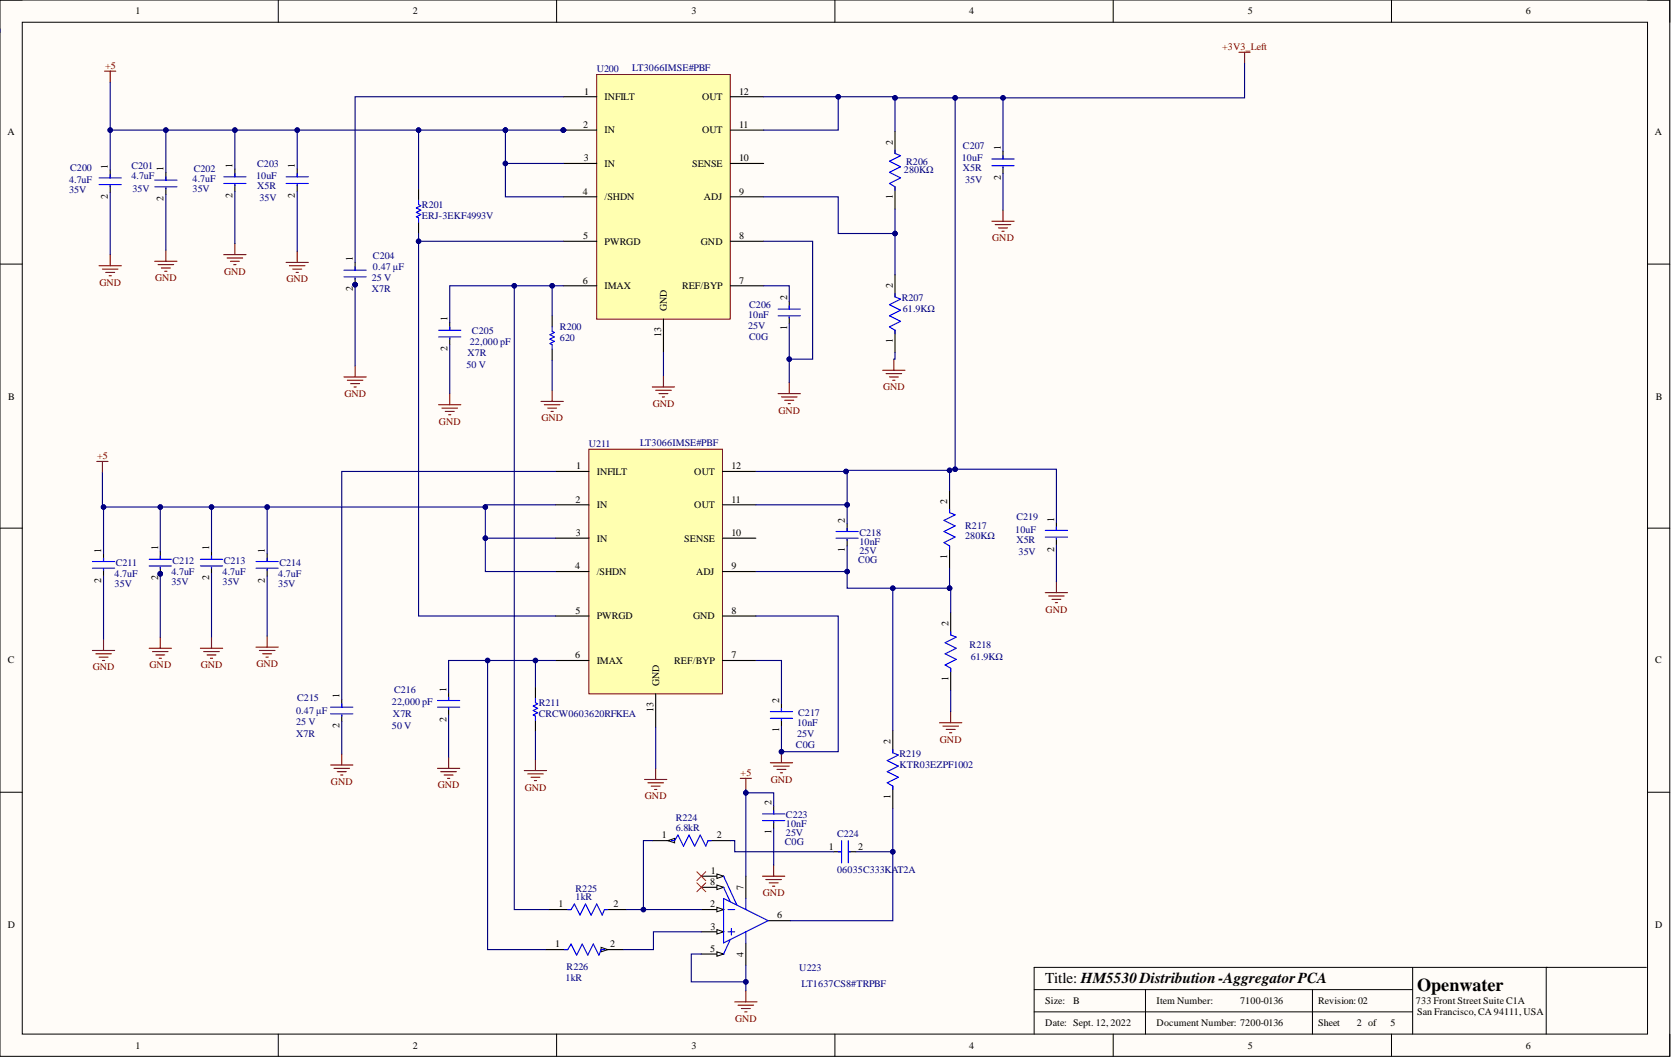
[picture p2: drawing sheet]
<svg xmlns="http://www.w3.org/2000/svg" width="381mm" height="241mm" viewBox="0 0 381 241" stroke-linecap="round" stroke-linejoin="round" font-family="sans-serif">
<defs><g id="words">
<text font-size="4.1" x="322.7" y="225.6">Openwater</text>
<text font-size="3.5" x="238" y="223.8">Title: HM5530 Distribution -AggregatorPCA</text>
<g font-size="2.3">
<text x="30.8" y="3.3">1</text>
<text x="94.1" y="3.3">2</text>
<text x="157.5" y="3.3">3</text>
<text x="220.7" y="3.3">4</text>
<text x="284.2" y="3.3">5</text>
<text x="347.5" y="3.3">6</text>
<text x="133" y="21.5">1</text>
<text x="137.7" y="22.8">INFILT</text>
<text x="159.9" y="22.8">OUT</text>
<text x="168.3" y="21.5">12</text>
<text x="132.8" y="29.1">2</text>
<text x="168.3" y="29.1">11</text>
<text x="1.7" y="30.8">A</text>
<text x="137.7" y="30.4">IN</text>
<text x="159.9" y="30.4">OUT</text>
<text x="203.3" y="32.9" transform="rotate(-90 203.3 32.9)">2</text>
<text x="227.9" y="34.2" transform="rotate(-90 227.9 34.2)">1</text>
<text x="376.9" y="30.8">A</text>
<text x="24.6" y="38.5" transform="rotate(-90 24.6 38.5)">1</text>
<text x="37.3" y="39" transform="rotate(-90 37.3 39)">1</text>
<text x="53" y="38.2" transform="rotate(-90 53 38.2)">1</text>
<text x="67.2" y="38.2" transform="rotate(-90 67.2 38.2)">1</text>
<text x="132.9" y="36.7">3</text>
<text x="137.7" y="38">IN</text>
<text x="157.6" y="38">SENSE</text>
<text x="168.3" y="36.7">10</text>
<text x="227.9" y="41" transform="rotate(-90 227.9 41)">2</text>
<text x="24.6" y="45.3" transform="rotate(-90 24.6 45.3)">2</text>
<text x="37.3" y="45.8" transform="rotate(-90 37.3 45.8)">2</text>
<text x="53" y="45.1" transform="rotate(-90 53 45.1)">2</text>
<text x="67.2" y="45.1" transform="rotate(-90 67.2 45.1)">2</text>
<text x="132.8" y="44.3">4</text>
<text x="137.7" y="45.6">/SHDN</text>
<text x="160.3" y="45.6">ADJ</text>
<text x="168.3" y="44.3">9</text>
<text x="203.3" y="45.4" transform="rotate(-90 203.3 45.4)">1</text>
<text x="80.4" y="59.5" transform="rotate(-90 80.4 59.5)">1</text>
<text x="132.8" y="54.4">5</text>
<text x="137.7" y="55.7">PWRGD</text>
<text x="159.6" y="55.7">GND</text>
<text x="168.3" y="54.4">8</text>
<text x="132.8" y="64.5">6</text>
<text x="137.7" y="65.8">IMAX</text>
<text x="155.3" y="65.8">REF/BYP</text>
<text x="168.3" y="64.5">7</text>
<text x="203.3" y="65.6" transform="rotate(-90 203.3 65.6)">2</text>
<text x="80.4" y="66.3" transform="rotate(-90 80.4 66.3)">2</text>
<text x="151.9" y="70.9" transform="rotate(-90 151.9 70.9)">GND</text>
<text x="179.2" y="68.3" transform="rotate(-90 179.2 68.3)">2</text>
<text x="101.9" y="73.2" transform="rotate(-90 101.9 73.2)">1</text>
<text x="150.6" y="76.8" transform="rotate(-90 150.6 76.8)">13</text>
<text x="179.2" y="75" transform="rotate(-90 179.2 75)">1</text>
<text x="101.9" y="80" transform="rotate(-90 101.9 80)">2</text>
<text x="203.3" y="78" transform="rotate(-90 203.3 78)">1</text>
<text x="1.9" y="91">B</text>
<text x="377.1" y="91">B</text>
<text x="131.2" y="106.8">1</text>
<text x="166.6" y="106.8">12</text>
<text x="135.9" y="108.1">INFILT</text>
<text x="158.1" y="108.1">OUT</text>
<text x="131.1" y="114.4">2</text>
<text x="135.9" y="115.7">IN</text>
<text x="158.1" y="115.7">OUT</text>
<text x="166.6" y="114.4">11</text>
<text x="192.4" y="119" transform="rotate(-90 192.4 119)">2</text>
<text x="215.7" y="114.7" transform="rotate(-90 215.7 114.7)">2</text>
<text x="240.1" y="118.7" transform="rotate(-90 240.1 118.7)">1</text>
<text x="23.1" y="125.8" transform="rotate(-90 23.1 125.8)">1</text>
<text x="36" y="125.3" transform="rotate(-90 36 125.3)">1</text>
<text x="47.7" y="125.3" transform="rotate(-90 47.7 125.3)">1</text>
<text x="60.3" y="125.8" transform="rotate(-90 60.3 125.8)">1</text>
<text x="131.2" y="122">3</text>
<text x="135.9" y="123.3">IN</text>
<text x="155.8" y="123.3">SENSE</text>
<text x="166.6" y="122">10</text>
<text x="192.4" y="125.6" transform="rotate(-90 192.4 125.6)">1</text>
<text x="240.1" y="125.5" transform="rotate(-90 240.1 125.5)">2</text>
<text x="131" y="129.6">4</text>
<text x="135.9" y="130.9">/SHDN</text>
<text x="158.5" y="130.9">ADJ</text>
<text x="166.6" y="129.6">9</text>
<text x="215.7" y="127.2" transform="rotate(-90 215.7 127.2)">1</text>
<text x="23.1" y="132.6" transform="rotate(-90 23.1 132.6)">2</text>
<text x="36" y="132.1" transform="rotate(-90 36 132.1)">2</text>
<text x="47.7" y="132.1" transform="rotate(-90 47.7 132.1)">2</text>
<text x="60.3" y="132.6" transform="rotate(-90 60.3 132.6)">2</text>
<text x="131.1" y="139.7">5</text>
<text x="135.9" y="141">PWRGD</text>
<text x="157.9" y="141">GND</text>
<text x="166.6" y="139.7">8</text>
<text x="216" y="142.5" transform="rotate(-90 216 142.5)">2</text>
<text x="131" y="149.8">6</text>
<text x="166.6" y="149.8">7</text>
<text x="1.8" y="151">C</text>
<text x="135.9" y="151.1">IMAX</text>
<text x="153.5" y="151.1">REF/BYP</text>
<text x="216" y="155" transform="rotate(-90 216 155)">1</text>
<text x="377" y="151">C</text>
<text x="77.3" y="159" transform="rotate(-90 77.3 159)">1</text>
<text x="101.7" y="157.4" transform="rotate(-90 101.7 157.4)">1</text>
<text x="150.1" y="156.2" transform="rotate(-90 150.1 156.2)">GND</text>
<text x="177.5" y="160" transform="rotate(-90 177.5 160)">2</text>
<text x="77.3" y="165.8" transform="rotate(-90 77.3 165.8)">2</text>
<text x="101.7" y="164.3" transform="rotate(-90 101.7 164.3)">2</text>
<text x="148.8" y="162.1" transform="rotate(-90 148.8 162.1)">13</text>
<text x="177.5" y="166.6" transform="rotate(-90 177.5 166.6)">1</text>
<text x="202.8" y="169.3" transform="rotate(-90 202.8 169.3)">2</text>
<text x="175.7" y="183.3" transform="rotate(-90 175.7 183.3)">2</text>
<text x="202.8" y="181.8" transform="rotate(-90 202.8 181.8)">1</text>
<text x="150.8" y="190.9">1</text>
<text x="163.3" y="190.9">2</text>
<text x="175.7" y="189.9" transform="rotate(-90 175.7 189.9)">1</text>
<text x="188.8" y="193.4">1</text>
<text x="195.5" y="193.4">2</text>
<text x="161.7" y="201.5">8</text>
<text x="161.9" y="199">1</text>
<text x="169.3" y="202.5" transform="rotate(-90 169.3 202.5)">7</text>
<text x="127.2" y="206.5">1</text>
<text x="139.7" y="206.5">2</text>
<text x="161.7" y="206.5">2</text>
<text x="177" y="209.1">6</text>
<text x="1.8" y="211.2">D</text>
<text x="126.4" y="215.7">1</text>
<text x="138.9" y="215.7">2</text>
<text x="161.8" y="211.6">3</text>
<text x="377" y="211.2">D</text>
<text x="161.7" y="216.7">5</text>
<text x="169.3" y="217.8" transform="rotate(-90 169.3 217.8)">4</text>
<text x="238" y="228.6">Size:</text>
<text x="238" y="233.6">Date: Sept. 12, 2022</text>
<text x="244.4" y="228.6">B</text>
<text x="263.4" y="228.6">Item Number:</text>
<text x="263.4" y="233.6">Document Number: 7200-0136</text>
<text x="282.4" y="228.6">7100-0136</text>
<text x="300.2" y="228.6">Revision:02</text>
<text x="300.2" y="233.6">Sheet</text>
<text x="309" y="233.6">2 of</text>
<text x="316.6" y="233.6">5</text>
<text x="322.5" y="228.6">733 Front Street Suite C1A</text>
<text x="322.7" y="231.1">San Francisco, CA 94111, USA</text>
<text x="30.8" y="238.7">1</text>
<text x="94.1" y="238.7">2</text>
<text x="157.5" y="238.7">3</text>
<text x="220.7" y="238.7">4</text>
<text x="284.2" y="238.7">5</text>
<text x="347.5" y="238.7">6</text>
</g>
<g font-size="2.3" fill="#800000">
<text x="278.4" y="11.4">+3V3_Left</text>
<text x="23.9" y="15.7">+5</text>
<text x="226" y="54.9">GND</text>
<text x="22.6" y="65.1">GND</text>
<text x="35.3" y="64">GND</text>
<text x="51" y="62.5">GND</text>
<text x="65.2" y="64.3">GND</text>
<text x="201.1" y="88.8">GND</text>
<text x="78.4" y="90.4">GND</text>
<text x="123.3" y="95.9">GND</text>
<text x="148.6" y="92.6">GND</text>
<text x="177.3" y="94.2">GND</text>
<text x="100" y="96.7">GND</text>
<text x="22.1" y="104.5">+5</text>
<text x="238.1" y="139.5">GND</text>
<text x="21.1" y="152.6">GND</text>
<text x="34.1" y="152.1">GND</text>
<text x="45.7" y="152.1">GND</text>
<text x="58.4" y="151.9">GND</text>
<text x="214" y="169.1">GND</text>
<text x="75.4" y="178.7">GND</text>
<text x="99.7" y="179.5">GND</text>
<text x="119.5" y="180">GND</text>
<text x="168.7" y="176.7">+5</text>
<text x="175.5" y="178.2">GND</text>
<text x="146.9" y="182">GND</text>
<text x="173.7" y="204">GND</text>
<text x="167.4" y="232.6">GND</text>
</g>
<g font-size="2.3" fill="#000080">
<text x="135.9" y="16.5">U200</text>
<text x="144" y="16.2">LT3066IMSE#PBF</text>
<text x="219.3" y="33.9">C207</text>
<text x="15.7" y="41.8">4.7uF</text>
<text x="16" y="39">C200</text>
<text x="29.9" y="40.8">4.7uF</text>
<text x="29.9" y="38.5">C201</text>
<text x="43.9" y="41.5">4.7uF</text>
<text x="44.1" y="39.2">C202</text>
<text x="58.3" y="40.8">10uF</text>
<text x="58.6" y="38">C203</text>
<text x="205.9" y="39.5">280KΩ</text>
<text x="206.4" y="37.5">R206</text>
<text x="219" y="36.7">10uF</text>
<text x="219.3" y="39">X5R</text>
<text x="219.8" y="41.8">35V</text>
<text x="15.7" y="44">35V</text>
<text x="30.2" y="43.8">35V</text>
<text x="43.9" y="43.8">35V</text>
<text x="58.6" y="43">X5R</text>
<text x="59.1" y="45.8">35V</text>
<text x="96.1" y="47.3">R201</text>
<text x="96.1" y="49.9">ERJ-3EKF4993V</text>
<text x="84.9" y="59">C204</text>
<text x="84.7" y="64">25 V</text>
<text x="84.9" y="61.5">0.47 μF</text>
<text x="84.7" y="66.6">X7R</text>
<text x="170.6" y="70.1">C206</text>
<text x="205.3" y="68.6">R207</text>
<text x="205.6" y="71.1">61.9KΩ</text>
<text x="107.5" y="75.9">C205</text>
<text x="127.5" y="77.7">620</text>
<text x="127.5" y="75.2">R200</text>
<text x="170.4" y="74.9">25V</text>
<text x="170.4" y="72.4">10nF</text>
<text x="170.6" y="77.5">C0G</text>
<text x="106.2" y="83.8">50 V</text>
<text x="106.5" y="81">X7R</text>
<text x="107" y="78.5">22,000 pF</text>
<text x="134.1" y="101.8">U211</text>
<text x="145.8" y="101.5">LT3066IMSE#PBF</text>
<text x="231.5" y="118.5">C219</text>
<text x="195.7" y="124">10nF</text>
<text x="195.7" y="122">C218</text>
<text x="219.8" y="122.8">280KΩ</text>
<text x="219.8" y="120.5">R217</text>
<text x="231.2" y="121.2">10uF</text>
<text x="231.5" y="123.5">X5R</text>
<text x="26.1" y="131.4">4.7uF</text>
<text x="26.4" y="128.8">C211</text>
<text x="39" y="130.9">4.7uF</text>
<text x="39.3" y="128.3">C212</text>
<text x="50.7" y="130.9">4.7uF</text>
<text x="51" y="128.3">C213</text>
<text x="63.4" y="131.4">4.7uF</text>
<text x="63.6" y="128.8">C214</text>
<text x="195.5" y="128.1">C0G</text>
<text x="195.7" y="126.1">25V</text>
<text x="232" y="126.3">35V</text>
<text x="26.1" y="133.6">35V</text>
<text x="39" y="133.1">35V</text>
<text x="50.7" y="133.1">35V</text>
<text x="63.4" y="133.6">35V</text>
<text x="220.8" y="147.6">R218</text>
<text x="221.1" y="150.4">61.9KΩ</text>
<text x="67.7" y="159.5">C215</text>
<text x="89.2" y="160.5">22,000 pF</text>
<text x="89.7" y="157.7">C216</text>
<text x="122.7" y="160.7">R211</text>
<text x="67.4" y="162.5">0.47 μF</text>
<text x="67.4" y="165">25 V</text>
<text x="67.4" y="167.8">X7R</text>
<text x="89.2" y="166">50 V</text>
<text x="89.5" y="163.3">X7R</text>
<text x="122.7" y="163.3">CRCW0603620RFKEA</text>
<text x="181.5" y="167.8">25V</text>
<text x="181.5" y="165.3">10nF</text>
<text x="181.8" y="163">C217</text>
<text x="181.3" y="170.4">C0G</text>
<text x="204.8" y="172.4">R219</text>
<text x="204.8" y="174.9">KTR03EZPF1002</text>
<text x="153.9" y="189.1">6.8kR</text>
<text x="153.9" y="186.8">R224</text>
<text x="179" y="190.3">25V</text>
<text x="179" y="188.3">10nF</text>
<text x="179" y="186.3">C223</text>
<text x="190.6" y="190.6">C224</text>
<text x="178.7" y="192.4">C0G</text>
<text x="131.1" y="203">R225</text>
<text x="190.6" y="198.7">06035C333KAT2A</text>
<text x="131.1" y="204.8">1kR</text>
<text x="129" y="220.7">R226</text>
<text x="182" y="221">U223</text>
<text x="128.8" y="223.3">1kR</text>
<text x="182.5" y="224.8">LT1637CS8#TRPBF</text>
</g>
</g></defs>
<path d="M0 0h380.3v240.5h-380.3z" fill-rule="evenodd" fill="#fffcf8"/>
<path d="M0 0h380.3v240.5h-380.3z" fill="none" stroke="#000" stroke-width=".23"/>
<path d="M5.1 5.1h370.1v230.3h-370.1z" fill-rule="evenodd" fill="#fffcf8"/>
<g fill="none" stroke="#000" stroke-width=".23">
<path d="M0 0h5.1M5.1 5.1h370.1v230.3h-370.1zM63.4 0v5.1M126.8 0v5.1M190.1 0v5.1M253.5 0v5.1M316.9 0v5.1M375.2 0h5.1v5.1M0 60.1h5.1M375.2 60.1h5.1M0 120.2h5.1M375.2 120.2h5.1"/>
<path d="M0 180.3h5.1M375.2 180.3h5.1M63.4 235.4v5.1M126.8 235.4v5.1M190.1 235.4v5.1M235.5 225.3h86.2M235.5 230.3h86.2M253.5 235.4v5.1M260.9 225.3v10.1M298.9 225.3v10.1M316.9 235.4v5.1M321.7 220.2v15.2"/>
<path d="M352.1 220.2v15.2M374.9 220.2h-139.4v15.2M380.3 235.4v5.1"/>
</g>
<circle cx="128.3" cy="29.6" r=".51" fill="#000080"/>
<circle cx="128.3" cy="29.6" r=".51" fill="none" stroke="#000080" stroke-width=".23"/>
<path d="M135.9 17h30.4v55.6h-30.4z" fill-rule="evenodd" fill="#ffffb0"/>
<path d="M135.9 17h30.4v55.6h-30.4z" fill="none" stroke="#800000" stroke-width=".23"/>
<path d="M128.3 22h7.6M128.3 29.6h7.6" fill="none" stroke="#000" stroke-width=".25"/>
<circle cx="128.3" cy="29.6" r=".51" fill="#000080"/>
<circle cx="128.3" cy="29.6" r=".51" fill="none" stroke="#000080" stroke-width=".23"/>
<path d="M128.3 37.2h7.6M166.3 37.2h7.6M166.3 29.6h7.6M166.3 22h7.6M128.3 44.8h7.6M128.3 54.9h7.6M166.3 44.8h7.6M166.3 54.9h7.6M128.3 65.1h7.6M151.1 72.6v7.6M166.3 65.1h7.6" fill="none" stroke="#000" stroke-width=".25"/>
<path d="M134.1 102.3h30.4v55.6h-30.4z" fill-rule="evenodd" fill="#ffffb0"/>
<path d="M134.1 102.3h30.4v55.6h-30.4z" fill="none" stroke="#800000" stroke-width=".23"/>
<g fill="none" stroke="#000" stroke-width=".25">
<path d="M37.8 39.2v1.8M67.7 38.5v1.7M203.8 29.9v5M37.8 42.8v1.5M67.7 42v1.5M203.8 42.5v5.1M203.8 62.5v5.1M203.8 75.2v5M126.5 107.3h7.6M126.5 114.9h7.6M164.5 107.3h7.6M164.5 114.9h7.6"/>
<path d="M216.2 111.6v5.1M23.6 126.1v1.7M23.6 129.6v1.5M126.5 122.5h7.6M126.5 130.1h7.6M164.5 122.5h7.6M164.5 130.1h7.6M216.2 124.3v5M216.5 139.5v5M126.5 140.2h7.6M126.5 150.4h7.6M149.3 157.9v7.6"/>
<path d="M164.5 140.2h7.6M164.5 150.4h7.6M216.5 152.1v5.1"/>
</g>
<g fill="none" stroke="#00f" stroke-width=".25">
<path d="M67.7 39.5v.7M203.8 34.2v.7l1.3 .5-2.5 1.3 2.5 1.3-2.5 1.2 2.5 1.3-2.5 1.3 1.2 .7v.8M35.2 41h5.1M35.2 42.5h5.1M37.8 40.2v.8M37.8 42.8v.2M65.2 40.2h5M65.2 41.8h5M67.7 42v.3M203.8 66.8v.8l1.3 .5-2.5 1.3 2.5 1.2-2.5 1.3 2.5 1.3-2.5 1.2 1.2 .8v.7M216.2 115.9v.8l1.3 .5-2.5 1.3 2.5 1.2-2.5 1.3 2.5 1.3-2.5 1.2 1.2 .8v.7M21 127.8h5.1"/>
<path d="M21 129.3h5.1M23.6 127.1v.7M23.6 129.6v.3M216.5 143.8v.7l1.3 .5-2.6 1.3 2.6 1.3-2.6 1.2 2.6 1.3-2.6 1.3 1.3 .7v.8"/>
</g>
<circle cx="36.5" cy="130.6" r=".51" fill="#000080"/>
<circle cx="36.5" cy="130.6" r=".51" fill="none" stroke="#000080" stroke-width=".23"/>
<path d="M36.5 125.5v1.8M36.5 129.1v1.5" fill="none" stroke="#000" stroke-width=".25"/>
<circle cx="36.5" cy="130.6" r=".51" fill="#000080"/>
<circle cx="36.5" cy="130.6" r=".51" fill="none" stroke="#000080" stroke-width=".23"/>
<g fill="none" stroke="#00f" stroke-width=".25">
<path d="M25.1 39.7v.8M53.5 39.5v.7M22.6 40.5h5M22.6 42h5M25.1 42.3v.2M51 40.2h5M51 41.8h5M53.5 42v.3M34 127.3h5M34 128.8h5M36.5 126.6v.7M36.5 129.1v.2"/>
<path d="M45.6 127.3h5.1M45.6 128.8h5.1M48.2 126.6v.7M48.2 129.1v.2M58.3 127.8h5.1M58.3 129.3h5.1M60.8 127.1v.7M60.8 129.6v.3"/>
</g>
<path d="M25.1 38.7v1.8M53.5 38.5v1.7M25.1 42.3v1.5M53.5 42v1.5M48.2 125.5v1.8M48.2 129.1v1.5M60.8 126.1v1.7M60.8 129.6v1.5" fill="none" stroke="#000" stroke-width=".25"/>
<g fill="none" stroke="#800000" stroke-width=".25">
<path d="M25.1 58v2.5M35.2 59.5h5.1M37.8 57v2.5M51 58h5M51.7 58.7h3.6M52.5 59.5h2M53.5 55.4v2.6M65.2 59.7h5M67.7 57.2v2.5M22.6 60.5h5M23.3 61.3h3.6M24.1 62h2"/>
<path d="M24.8 62.8h.6M36 60.2h3.5M36.8 61h2M37.5 61.8h.5M53.2 60.2h.5M65.9 60.5h3.6M66.7 61.3h2M67.4 62h.5M21 148.1h5.1M21.8 148.8h3.6M22.6 149.6h2M23.3 150.4h.5"/>
<path d="M23.6 145.5v2.6M34 147.6h5M34.7 148.3h3.6M35.5 149.1h2M36.3 149.8h.5M36.5 145v2.6M45.6 147.6h5.1M46.4 148.3h3.5M47.2 149.1h2M47.9 149.8h.5M48.2 145v2.6M58.3 147.3h5.1"/>
<path d="M59.1 148.1h3.5M59.8 148.8h2.1M60.6 149.6h.5M60.8 144.8v2.5"/>
</g>
<circle cx="80.9" cy="64.8" r=".51" fill="#000080"/>
<circle cx="80.9" cy="64.8" r=".51" fill="none" stroke="#000080" stroke-width=".23"/>
<path d="M80.9 59.7v1.8M80.9 63.3v1.5" fill="none" stroke="#000" stroke-width=".25"/>
<circle cx="80.9" cy="64.8" r=".51" fill="#000080"/>
<circle cx="80.9" cy="64.8" r=".51" fill="none" stroke="#000080" stroke-width=".23"/>
<g fill="none" stroke="#00f" stroke-width=".25">
<path d="M78.3 61.5h5.1M78.3 63h5.1M80.9 60.8v.7M80.9 63.3v.2M177.2 70.4h5.1M177.2 71.9h5.1M179.7 69.6v.8M179.7 72.1v.3M190.4 121h5.1M190.4 122.5h5.1M192.9 120.2v.8M192.9 122.8v.2"/>
<path d="M75.3 161h5.1M75.3 162.5h5.1M77.8 160.2v.8M77.8 162.8v.2M175.4 162h5.1M175.4 163.5h5.1M178 161.2v.8M178 163.8v.2"/>
</g>
<path d="M179.7 68.6v1.8M179.7 72.1v1.6M192.9 119.2v1.8M192.9 122.8v1.5M77.8 159.2v1.8M77.8 162.8v1.5M178 160.2v1.8M178 163.8v1.5" fill="none" stroke="#000" stroke-width=".25"/>
<g fill="none" stroke="#800000" stroke-width=".25">
<path d="M78.3 85.8h5.1M79.1 86.6h3.5M79.9 87.3h2M80.6 88.1h.5M80.9 83.3v2.5M148.6 88.1h5M149.3 88.8h3.6M150.1 89.6h2M150.8 90.4h.5M151.1 85.6v2.5M201 84.3h5.1M201.8 85.1h3.5"/>
<path d="M202.6 85.8h2M203.3 86.6h.5M203.6 81.8v2.5M75.3 174.1h5.1M76.1 174.9h3.5M76.8 175.7h2M77.6 176.4h.5M77.8 171.6v2.5M146.8 177.4h5.1M147.5 178.2h3.6M148.3 179h2M149.1 179.7h.5"/>
<path d="M149.3 174.9v2.5M175.4 173.6h5.1M176.2 174.4h3.5M177 175.2h2M177.7 175.9h.5M178 171.1v2.5M214 164.5h5M214.7 165.3h3.6M215.5 166h2M216.2 166.8h.6M216.5 162v2.5"/>
</g>
<circle cx="178" cy="171.1" r=".51" fill="#000080"/>
<circle cx="178" cy="171.1" r=".51" fill="none" stroke="#000080" stroke-width=".23"/>
<g fill="none" stroke="#800000" stroke-width=".25">
<path d="M23.8 16.2h2.6M25.1 16.2v2.5M282.2 11.9h2.5M283.4 11.9v2.5M225.9 50.4h5M226.6 51.1h3.6M227.4 51.9h2M228.2 52.7h.5M228.4 47.8v2.6M99.9 92.1h5.1M100.6 92.9h3.6M101.4 93.7h2"/>
<path d="M102.2 94.4h.5M102.4 89.6v2.5M123.2 91.4h5.1M124 92.1h3.5M124.7 92.9h2.1M125.5 93.7h.5M125.7 88.8v2.6M177.2 89.6h5.1M178 90.4h3.5M178.7 91.1h2.1M179.5 91.9h.5M179.7 87.1v2.5"/>
<path d="M22.1 105h2.5M23.3 105v2.6M238 134.9h5.1M238.8 135.7h3.6M239.6 136.4h2M240.3 137.2h.5M240.6 132.4v2.5M99.6 174.9h5.1M100.4 175.7h3.5M101.2 176.4h2M101.9 177.2h.5M102.2 172.4v2.5"/>
<path d="M119.4 175.4h5.1M120.2 176.2h3.5M120.9 176.9h2.1M121.7 177.7h.5M121.9 172.9v2.5"/>
</g>
<g fill="none" stroke="#000" stroke-width=".25">
<path d="M228.4 34.4v1.8M228.4 38v1.5M95.3 43v2.6M95.3 50.6v2.6M102.4 73.4v1.8M102.4 77v1.5M125.7 71.9v2.5M125.7 79.5v2.5M240.6 119v1.7M240.6 122.5v1.5M102.2 157.7v1.8M121.9 156.4v2.6"/>
<path d="M102.2 161.2v1.6M121.9 164v2.6M159.7 202h5.1"/>
</g>
<g fill="none" stroke="#00f" stroke-width=".25">
<path d="M225.9 36.2h5M225.9 37.7h5M228.4 35.4v.8M228.4 38v.2M95.3 45.6v1l.5 .2-1 .5 1 .5-1 .5 1 .6-1 .5 .5 .2v1M99.9 75.2h5.1M99.9 76.7h5.1M102.4 74.4v.8M102.4 77v.2M125.7 74.4v1l.5 .3-1 .5 1 .5-1 .5 1 .5-1 .5 .5 .3v1M240.6 120v.7M238 120.7h5.1"/>
<path d="M238 122.3h5.1M240.6 122.5v.3M99.6 159.5h5.1M102.2 158.7v.8M121.9 159v1l.5 .2-1 .5 1 .5-1 .5 1 .6-1 .5 .5 .2v1M99.6 161h5.1M102.2 161.2v.3"/>
</g>
<path d="M163.3 201.5l1.5 .5-1.5 .5z" fill="#f8fcff"/>
<path d="M163.3 201.5l1.5 .5-1.5 .5z" fill="none" stroke="#000" stroke-width=".23"/>
<path d="M159.7 207.1h5.1" fill="none" stroke="#000" stroke-width=".25"/>
<path d="M163.3 206.5l1.5 .6-1.5 .5z" fill="#f8fcff"/>
<path d="M163.3 206.5l1.5 .6-1.5 .5z" fill="none" stroke="#000" stroke-width=".23"/>
<path d="M159.7 212.1h5.1" fill="none" stroke="#000" stroke-width=".25"/>
<path d="M163.3 211.6l1.5 .5-1.5 .5z" fill="#f8fcff"/>
<path d="M163.3 211.6l1.5 .5-1.5 .5z" fill="none" stroke="#000" stroke-width=".23"/>
<path d="M159.7 217.2h5.1" fill="none" stroke="#000" stroke-width=".25"/>
<path d="M163.3 216.7l1.5 .5-1.5 .5z" fill="#f8fcff"/>
<path d="M163.3 216.7l1.5 .5-1.5 .5z" fill="none" stroke="#000" stroke-width=".23"/>
<path d="M159.7 199.5h5.1M169.9 199.5v5M174.9 209.6h5.1" fill="none" stroke="#000" stroke-width=".25"/>
<path d="M163.3 199l1.5 .5-1.5 .5z" fill="#f8fcff"/>
<path d="M163.3 199l1.5 .5-1.5 .5z" fill="none" stroke="#000" stroke-width=".23"/>
<path d="M164.8 199.5l3 6.5M129.3 207.1h.8l.7-1.3 1.3 2.5 1.2-2.5 1.3 2.5 1.3-2.5 1.3 2.5 .5-1.2h.7M164.8 204.5l10.1 5.1-10.1 5zM164.8 202l1.5 3.3M165.8 207.1h1.5M165.8 212.1h1.5M166.3 213.9l-1.5 3.3M166.6 211.4v1.5M169.9 204.5v2.6M169.9 212.1v2.5" fill="none" stroke="#00f" stroke-width=".25"/>
<path d="M124.2 216.2h5.1M125 207.1h5.1M136.9 216.2h5.1M137.7 207.1h5M169.9 214.6v5.1" fill="none" stroke="#000" stroke-width=".25"/>
<path d="M167.3 228.1h5.1M168.1 228.8h3.5M168.8 229.6h2.1M169.6 230.3h.5M169.9 225.5v2.6" fill="none" stroke="#800000" stroke-width=".25"/>
<path d="M136.9 215.7l1.5 .5-1.5 .5z" fill="#f8fcff"/>
<path d="M136.9 215.7l1.5 .5-1.5 .5z" fill="none" stroke="#000" stroke-width=".23"/>
<path d="M203.3 170.6v.8l1.3 .5-2.6 1.2 2.6 1.3-2.6 1.3 2.6 1.2-2.6 1.3 1.3 .8v.7M128.5 216.2h.8l.8-1.3 1.2 2.5 1.3-2.5 1.3 2.5 1.2-2.5 1.3 2.5 .5-1.2h.8" fill="none" stroke="#00f" stroke-width=".25"/>
<path d="M203.3 166.3v5.1M203.3 179v5M148.6 191.4h5" fill="none" stroke="#000" stroke-width=".25"/>
<path d="M152.1 191.4l1.5-.5v1z" fill="#f8fcff"/>
<path d="M152.1 191.4l1.5-.5v1z" fill="none" stroke="#000" stroke-width=".23"/>
<path d="M161.2 191.4h5.1M176.2 183.5v1.8M176.2 187.1v1.5M189.9 193.9h1.8M193.4 193.9h1.6" fill="none" stroke="#000" stroke-width=".25"/>
<path d="M152.9 191.4h.7l.8-1.3 1.3 2.5 1.2-2.5 1.3 2.5 1.3-2.5 1.2 2.5 .5-1.2h.8M173.7 185.3h5M173.7 186.8h5M176.2 184.5v.8M176.2 187.1v.2M190.9 193.9h.8M191.7 191.4v5M193.2 191.4v5M193.4 193.9h.3" fill="none" stroke="#00f" stroke-width=".25"/>
<path d="M168.6 177.2h2.5M169.9 177.2v2.5M173.7 199.5h5M176.2 196.9v2.6M174.4 200.2h3.6M175.2 201h2M175.9 201.7h.5" fill="none" stroke="#800000" stroke-width=".25"/>
<path d="M158.7 198.4l2 2.1M160.7 198.4l-2 2.1M158.7 201l2 2M160.7 201l-2 2" fill="none" stroke="#f00" stroke-width=".23"/>
<path d="M173.9 22h17" fill="none" stroke="#000080" stroke-width=".25"/>
<circle cx="190.9" cy="22" r=".51" fill="#000080"/>
<circle cx="190.9" cy="22" r=".51" fill="none" stroke="#000080" stroke-width=".23"/>
<path d="M115.1 37.2v7.6h13.2M25.1 43.8v14.2M37.8 44.3v12.7M53.5 43.5v11.9M67.7 43.5v13.7" fill="none" stroke="#000080" stroke-width=".25"/>
<circle cx="115.1" cy="37.2" r=".51" fill="#000080"/>
<circle cx="115.1" cy="37.2" r=".51" fill="none" stroke="#000080" stroke-width=".23"/>
<path d="M60.8 131.1v13.7M110.5 122.5v7.6h16" fill="none" stroke="#000080" stroke-width=".25"/>
<circle cx="110.5" cy="122.5" r=".51" fill="#000080"/>
<circle cx="110.5" cy="122.5" r=".51" fill="none" stroke="#000080" stroke-width=".23"/>
<path d="M115.1 29.6h13.9" fill="none" stroke="#000080" stroke-width=".25"/>
<circle cx="115.1" cy="29.6" r=".51" fill="#000080"/>
<circle cx="115.1" cy="29.6" r=".51" fill="none" stroke="#000080" stroke-width=".23"/>
<circle cx="128.3" cy="29.6" r=".51" fill="#000080"/>
<circle cx="128.3" cy="29.6" r=".51" fill="none" stroke="#000080" stroke-width=".23"/>
<path d="M23.6 131.1v14.4M36.5 130.4v14.6" fill="none" stroke="#000080" stroke-width=".25"/>
<circle cx="36.5" cy="130.6" r=".51" fill="#000080"/>
<circle cx="36.5" cy="130.6" r=".51" fill="none" stroke="#000080" stroke-width=".23"/>
<path d="M128.3 22h-47.4v37.7M80.4 64.8h.5v18.5M126.5 107.3h-48.7v51.9M48.2 130.6v14.4" fill="none" stroke="#000080" stroke-width=".25"/>
<circle cx="80.9" cy="64.8" r=".51" fill="#000080"/>
<circle cx="80.9" cy="64.8" r=".51" fill="none" stroke="#000080" stroke-width=".23"/>
<path d="M173.9 65.1h5.8v3.5M151.1 80.2v5.4M203.8 80.2v1.6h-.2M172.1 114.9h20.8M216.5 157.2v4.8M149.3 165.5v9.4" fill="none" stroke="#000080" stroke-width=".25"/>
<circle cx="192.9" cy="114.9" r=".51" fill="#000080"/>
<circle cx="192.9" cy="114.9" r=".51" fill="none" stroke="#000080" stroke-width=".23"/>
<path d="M192.9 124.3v5.8" fill="none" stroke="#000080" stroke-width=".25"/>
<circle cx="192.9" cy="130.1" r=".51" fill="#000080"/>
<circle cx="192.9" cy="130.1" r=".51" fill="none" stroke="#000080" stroke-width=".23"/>
<path d="M216.2 129.3v4.6" fill="none" stroke="#000080" stroke-width=".25"/>
<circle cx="216.2" cy="133.9" r=".51" fill="#000080"/>
<circle cx="216.2" cy="133.9" r=".51" fill="none" stroke="#000080" stroke-width=".23"/>
<path d="M192.7 107.3v-.2h23.5v4.5" fill="none" stroke="#000080" stroke-width=".25"/>
<circle cx="192.7" cy="107.3" r=".51" fill="#000080"/>
<circle cx="192.7" cy="107.3" r=".51" fill="none" stroke="#000080" stroke-width=".23"/>
<circle cx="216.2" cy="107.1" r=".51" fill="#000080"/>
<circle cx="216.2" cy="107.1" r=".51" fill="none" stroke="#000080" stroke-width=".23"/>
<path d="M115.1 29.6v7.6h13.2M77.8 164.3v7.3" fill="none" stroke="#000080" stroke-width=".25"/>
<circle cx="115.1" cy="37.2" r=".51" fill="#000080"/>
<circle cx="115.1" cy="37.2" r=".51" fill="none" stroke="#000080" stroke-width=".23"/>
<circle cx="115.1" cy="29.6" r=".51" fill="#000080"/>
<circle cx="115.1" cy="29.6" r=".51" fill="none" stroke="#000080" stroke-width=".23"/>
<path d="M102.4 78.5v11.1M125.7 82v6.8M121.9 150.4v6M102.2 162.8v9.6" fill="none" stroke="#000080" stroke-width=".25"/>
<circle cx="121.9" cy="150.4" r=".51" fill="#000080"/>
<circle cx="121.9" cy="150.4" r=".51" fill="none" stroke="#000080" stroke-width=".23"/>
<path d="M203.8 22.3v7.6M121.9 166.6v6.3" fill="none" stroke="#000080" stroke-width=".25"/>
<circle cx="203.8" cy="22.3" r=".51" fill="#000080"/>
<circle cx="203.8" cy="22.3" r=".51" fill="none" stroke="#000080" stroke-width=".23"/>
<path d="M228.4 39.5v8.3M203.8 47.6v14.9M240.6 124v8.4" fill="none" stroke="#000080" stroke-width=".25"/>
<circle cx="203.8" cy="53.2" r=".51" fill="#000080"/>
<circle cx="203.8" cy="53.2" r=".51" fill="none" stroke="#000080" stroke-width=".23"/>
<path d="M173.9 54.9h11.2v26.9h-5.4v5.3" fill="none" stroke="#000080" stroke-width=".25"/>
<circle cx="179.7" cy="81.8" r=".51" fill="#000080"/>
<circle cx="179.7" cy="81.8" r=".51" fill="none" stroke="#000080" stroke-width=".23"/>
<path d="M179.7 73.7v8.1" fill="none" stroke="#000080" stroke-width=".25"/>
<circle cx="179.7" cy="81.8" r=".51" fill="#000080"/>
<circle cx="179.7" cy="81.8" r=".51" fill="none" stroke="#000080" stroke-width=".23"/>
<path d="M217.5 106.8h-1.3v.3" fill="none" stroke="#000080" stroke-width=".25"/>
<circle cx="216.2" cy="107.1" r=".51" fill="#000080"/>
<circle cx="216.2" cy="107.1" r=".51" fill="none" stroke="#000080" stroke-width=".23"/>
<circle cx="217.5" cy="106.8" r=".51" fill="#000080"/>
<circle cx="217.5" cy="106.8" r=".51" fill="none" stroke="#000080" stroke-width=".23"/>
<path d="M172.1 150.4h5.9v9.8M172.1 140.2h18.8v30.9h-12.9v-5.8" fill="none" stroke="#000080" stroke-width=".25"/>
<circle cx="178" cy="171.1" r=".51" fill="#000080"/>
<circle cx="178" cy="171.1" r=".51" fill="none" stroke="#000080" stroke-width=".23"/>
<path d="M126.5 150.4h-24.3v7.3" fill="none" stroke="#000080" stroke-width=".25"/>
<circle cx="111" cy="150.4" r=".51" fill="#000080"/>
<circle cx="111" cy="150.4" r=".51" fill="none" stroke="#000080" stroke-width=".23"/>
<circle cx="121.9" cy="150.4" r=".51" fill="#000080"/>
<circle cx="121.9" cy="150.4" r=".51" fill="none" stroke="#000080" stroke-width=".23"/>
<path d="M172.1 107.3h20.6v.3h.2v11.6" fill="none" stroke="#000080" stroke-width=".25"/>
<circle cx="192.9" cy="114.9" r=".51" fill="#000080"/>
<circle cx="192.9" cy="114.9" r=".51" fill="none" stroke="#000080" stroke-width=".23"/>
<circle cx="192.7" cy="107.3" r=".51" fill="#000080"/>
<circle cx="192.7" cy="107.3" r=".51" fill="none" stroke="#000080" stroke-width=".23"/>
<path d="M172.1 130.1h20.8v3.8h10.4" fill="none" stroke="#000080" stroke-width=".25"/>
<circle cx="192.9" cy="130.1" r=".51" fill="#000080"/>
<circle cx="192.9" cy="130.1" r=".51" fill="none" stroke="#000080" stroke-width=".23"/>
<circle cx="203.3" cy="133.9" r=".51" fill="#000080"/>
<circle cx="203.3" cy="133.9" r=".51" fill="none" stroke="#000080" stroke-width=".23"/>
<path d="M216.2 133.9h.3v5.6" fill="none" stroke="#000080" stroke-width=".25"/>
<circle cx="216.2" cy="133.9" r=".51" fill="#000080"/>
<circle cx="216.2" cy="133.9" r=".51" fill="none" stroke="#000080" stroke-width=".23"/>
<path d="M166.3 191.4h1v2.5h22.6M169.9 219.7v5.8" fill="none" stroke="#000080" stroke-width=".25"/>
<circle cx="169.9" cy="223.5" r=".51" fill="#000080"/>
<circle cx="169.9" cy="223.5" r=".51" fill="none" stroke="#000080" stroke-width=".23"/>
<path d="M216.2 133.9h-12.9v32.4" fill="none" stroke="#000080" stroke-width=".25"/>
<circle cx="203.3" cy="133.9" r=".51" fill="#000080"/>
<circle cx="203.3" cy="133.9" r=".51" fill="none" stroke="#000080" stroke-width=".23"/>
<circle cx="216.2" cy="133.9" r=".51" fill="#000080"/>
<circle cx="216.2" cy="133.9" r=".51" fill="none" stroke="#000080" stroke-width=".23"/>
<path d="M148.6 191.4h-2.1v15.7" fill="none" stroke="#000080" stroke-width=".25"/>
<circle cx="146.5" cy="207.1" r=".51" fill="#000080"/>
<circle cx="146.5" cy="207.1" r=".51" fill="none" stroke="#000080" stroke-width=".23"/>
<path d="M128.3 65.1h-25.9v8.3" fill="none" stroke="#000080" stroke-width=".25"/>
<circle cx="117.1" cy="65.1" r=".51" fill="#000080"/>
<circle cx="117.1" cy="65.1" r=".51" fill="none" stroke="#000080" stroke-width=".23"/>
<circle cx="125.7" cy="65.1" r=".51" fill="#000080"/>
<circle cx="125.7" cy="65.1" r=".51" fill="none" stroke="#000080" stroke-width=".23"/>
<path d="M125.7 65.1v6.8" fill="none" stroke="#000080" stroke-width=".25"/>
<circle cx="125.7" cy="65.1" r=".51" fill="#000080"/>
<circle cx="125.7" cy="65.1" r=".51" fill="none" stroke="#000080" stroke-width=".23"/>
<path d="M128.3 54.9h-33v85.3h31.2" fill="none" stroke="#000080" stroke-width=".25"/>
<circle cx="95.3" cy="54.9" r=".51" fill="#000080"/>
<circle cx="95.3" cy="54.9" r=".51" fill="none" stroke="#000080" stroke-width=".23"/>
<path d="M95.3 53.2v1.7" fill="none" stroke="#000080" stroke-width=".25"/>
<circle cx="95.3" cy="54.9" r=".51" fill="#000080"/>
<circle cx="95.3" cy="54.9" r=".51" fill="none" stroke="#000080" stroke-width=".23"/>
<path d="M25.1 18.7v10.9" fill="none" stroke="#000080" stroke-width=".25"/>
<circle cx="25.1" cy="29.6" r=".51" fill="#000080"/>
<circle cx="25.1" cy="29.6" r=".51" fill="none" stroke="#000080" stroke-width=".23"/>
<path d="M53.5 29.6v8.9" fill="none" stroke="#000080" stroke-width=".25"/>
<circle cx="53.5" cy="29.6" r=".51" fill="#000080"/>
<circle cx="53.5" cy="29.6" r=".51" fill="none" stroke="#000080" stroke-width=".23"/>
<path d="M37.8 29.6v9.6" fill="none" stroke="#000080" stroke-width=".25"/>
<circle cx="37.8" cy="29.6" r=".51" fill="#000080"/>
<circle cx="37.8" cy="29.6" r=".51" fill="none" stroke="#000080" stroke-width=".23"/>
<path d="M67.7 29.6v8.9" fill="none" stroke="#000080" stroke-width=".25"/>
<circle cx="67.7" cy="29.6" r=".51" fill="#000080"/>
<circle cx="67.7" cy="29.6" r=".51" fill="none" stroke="#000080" stroke-width=".23"/>
<path d="M126.5 114.9h-16v7.6h16" fill="none" stroke="#000080" stroke-width=".25"/>
<circle cx="110.5" cy="115.4" r=".51" fill="#000080"/>
<circle cx="110.5" cy="115.4" r=".51" fill="none" stroke="#000080" stroke-width=".23"/>
<circle cx="110.5" cy="122.5" r=".51" fill="#000080"/>
<circle cx="110.5" cy="122.5" r=".51" fill="none" stroke="#000080" stroke-width=".23"/>
<path d="M23.6 115.4v10.7" fill="none" stroke="#000080" stroke-width=".25"/>
<circle cx="23.6" cy="115.4" r=".51" fill="#000080"/>
<circle cx="23.6" cy="115.4" r=".51" fill="none" stroke="#000080" stroke-width=".23"/>
<path d="M36.5 115.4v10.1" fill="none" stroke="#000080" stroke-width=".25"/>
<circle cx="36.5" cy="115.4" r=".51" fill="#000080"/>
<circle cx="36.5" cy="115.4" r=".51" fill="none" stroke="#000080" stroke-width=".23"/>
<path d="M48.2 115.4v10.1" fill="none" stroke="#000080" stroke-width=".25"/>
<circle cx="48.2" cy="115.4" r=".51" fill="#000080"/>
<circle cx="48.2" cy="115.4" r=".51" fill="none" stroke="#000080" stroke-width=".23"/>
<path d="M60.8 115.4v10.7" fill="none" stroke="#000080" stroke-width=".25"/>
<circle cx="60.8" cy="115.4" r=".51" fill="#000080"/>
<circle cx="60.8" cy="115.4" r=".51" fill="none" stroke="#000080" stroke-width=".23"/>
<path d="M115.1 29.6h-90v9.1" fill="none" stroke="#000080" stroke-width=".25"/>
<circle cx="25.1" cy="29.6" r=".51" fill="#000080"/>
<circle cx="25.1" cy="29.6" r=".51" fill="none" stroke="#000080" stroke-width=".23"/>
<circle cx="37.8" cy="29.6" r=".51" fill="#000080"/>
<circle cx="37.8" cy="29.6" r=".51" fill="none" stroke="#000080" stroke-width=".23"/>
<circle cx="53.5" cy="29.6" r=".51" fill="#000080"/>
<circle cx="53.5" cy="29.6" r=".51" fill="none" stroke="#000080" stroke-width=".23"/>
<circle cx="67.7" cy="29.6" r=".51" fill="#000080"/>
<circle cx="67.7" cy="29.6" r=".51" fill="none" stroke="#000080" stroke-width=".23"/>
<circle cx="95.3" cy="29.6" r=".51" fill="#000080"/>
<circle cx="95.3" cy="29.6" r=".51" fill="none" stroke="#000080" stroke-width=".23"/>
<circle cx="115.1" cy="29.6" r=".51" fill="#000080"/>
<circle cx="115.1" cy="29.6" r=".51" fill="none" stroke="#000080" stroke-width=".23"/>
<path d="M95.3 29.6v13.4" fill="none" stroke="#000080" stroke-width=".25"/>
<circle cx="95.3" cy="29.6" r=".51" fill="#000080"/>
<circle cx="95.3" cy="29.6" r=".51" fill="none" stroke="#000080" stroke-width=".23"/>
<path d="M111 150.4v65.8h13.2M159.7 212.1h-10.9v4.1h-6.8" fill="none" stroke="#000080" stroke-width=".25"/>
<circle cx="111" cy="150.4" r=".51" fill="#000080"/>
<circle cx="111" cy="150.4" r=".51" fill="none" stroke="#000080" stroke-width=".23"/>
<path d="M117.1 65.1v142h7.9" fill="none" stroke="#000080" stroke-width=".25"/>
<circle cx="117.1" cy="65.1" r=".51" fill="#000080"/>
<circle cx="117.1" cy="65.1" r=".51" fill="none" stroke="#000080" stroke-width=".23"/>
<path d="M195 193.9h8.3" fill="none" stroke="#000080" stroke-width=".25"/>
<circle cx="203.3" cy="193.9" r=".51" fill="#000080"/>
<circle cx="203.3" cy="193.9" r=".51" fill="none" stroke="#000080" stroke-width=".23"/>
<path d="M203.3 184v25.6h-23.3" fill="none" stroke="#000080" stroke-width=".25"/>
<circle cx="203.3" cy="193.9" r=".51" fill="#000080"/>
<circle cx="203.3" cy="193.9" r=".51" fill="none" stroke="#000080" stroke-width=".23"/>
<path d="M159.7 217.2h-2.3v6.3h12.5" fill="none" stroke="#000080" stroke-width=".25"/>
<circle cx="169.9" cy="223.5" r=".51" fill="#000080"/>
<circle cx="169.9" cy="223.5" r=".51" fill="none" stroke="#000080" stroke-width=".23"/>
<path d="M169.9 180.5v19" fill="none" stroke="#000080" stroke-width=".25"/>
<circle cx="169.9" cy="180.5" r=".51" fill="#000080"/>
<circle cx="169.9" cy="180.5" r=".51" fill="none" stroke="#000080" stroke-width=".23"/>
<path d="M169.9 179.7v.8h6.3v3" fill="none" stroke="#000080" stroke-width=".25"/>
<circle cx="169.9" cy="180.5" r=".51" fill="#000080"/>
<circle cx="169.9" cy="180.5" r=".51" fill="none" stroke="#000080" stroke-width=".23"/>
<path d="M23.3 107.6v7.8h87.2M176.2 188.6v8.3" fill="none" stroke="#000080" stroke-width=".25"/>
<circle cx="23.6" cy="115.4" r=".51" fill="#000080"/>
<circle cx="23.6" cy="115.4" r=".51" fill="none" stroke="#000080" stroke-width=".23"/>
<circle cx="36.5" cy="115.4" r=".51" fill="#000080"/>
<circle cx="36.5" cy="115.4" r=".51" fill="none" stroke="#000080" stroke-width=".23"/>
<circle cx="48.2" cy="115.4" r=".51" fill="#000080"/>
<circle cx="48.2" cy="115.4" r=".51" fill="none" stroke="#000080" stroke-width=".23"/>
<circle cx="60.8" cy="115.4" r=".51" fill="#000080"/>
<circle cx="60.8" cy="115.4" r=".51" fill="none" stroke="#000080" stroke-width=".23"/>
<circle cx="110.5" cy="115.4" r=".51" fill="#000080"/>
<circle cx="110.5" cy="115.4" r=".51" fill="none" stroke="#000080" stroke-width=".23"/>
<path d="M142.7 207.1h17" fill="none" stroke="#000080" stroke-width=".25"/>
<circle cx="146.5" cy="207.1" r=".51" fill="#000080"/>
<circle cx="146.5" cy="207.1" r=".51" fill="none" stroke="#000080" stroke-width=".23"/>
<path d="M173.9 44.8h17v8.4h12.9" fill="none" stroke="#000080" stroke-width=".25"/>
<circle cx="203.8" cy="53.2" r=".51" fill="#000080"/>
<circle cx="203.8" cy="53.2" r=".51" fill="none" stroke="#000080" stroke-width=".23"/>
<path d="M173.9 29.6h17v-7.6h12.9v.3h24.6v12.1" fill="none" stroke="#000080" stroke-width=".25"/>
<circle cx="190.9" cy="22" r=".51" fill="#000080"/>
<circle cx="190.9" cy="22" r=".51" fill="none" stroke="#000080" stroke-width=".23"/>
<circle cx="203.8" cy="22.3" r=".51" fill="#000080"/>
<circle cx="203.8" cy="22.3" r=".51" fill="none" stroke="#000080" stroke-width=".23"/>
<circle cx="217.5" cy="22.3" r=".51" fill="#000080"/>
<circle cx="217.5" cy="22.3" r=".51" fill="none" stroke="#000080" stroke-width=".23"/>
<circle cx="228.4" cy="22.3" r=".51" fill="#000080"/>
<circle cx="228.4" cy="22.3" r=".51" fill="none" stroke="#000080" stroke-width=".23"/>
<path d="M283.4 14.4v7.9h-55" fill="none" stroke="#000080" stroke-width=".25"/>
<circle cx="228.4" cy="22.3" r=".51" fill="#000080"/>
<circle cx="228.4" cy="22.3" r=".51" fill="none" stroke="#000080" stroke-width=".23"/>
<path d="M217.5 22.3v84.5h23.1v12.2" fill="none" stroke="#000080" stroke-width=".25"/>
<circle cx="217.5" cy="106.8" r=".51" fill="#000080"/>
<circle cx="217.5" cy="106.8" r=".51" fill="none" stroke="#000080" stroke-width=".23"/>
<circle cx="217.5" cy="22.3" r=".51" fill="#000080"/>
<circle cx="217.5" cy="22.3" r=".51" fill="none" stroke="#000080" stroke-width=".23"/>
<path d="M0 6.6v.7" fill="none" stroke="#000080" stroke-width=".25"/>
<use href="#words"/>
</svg>
